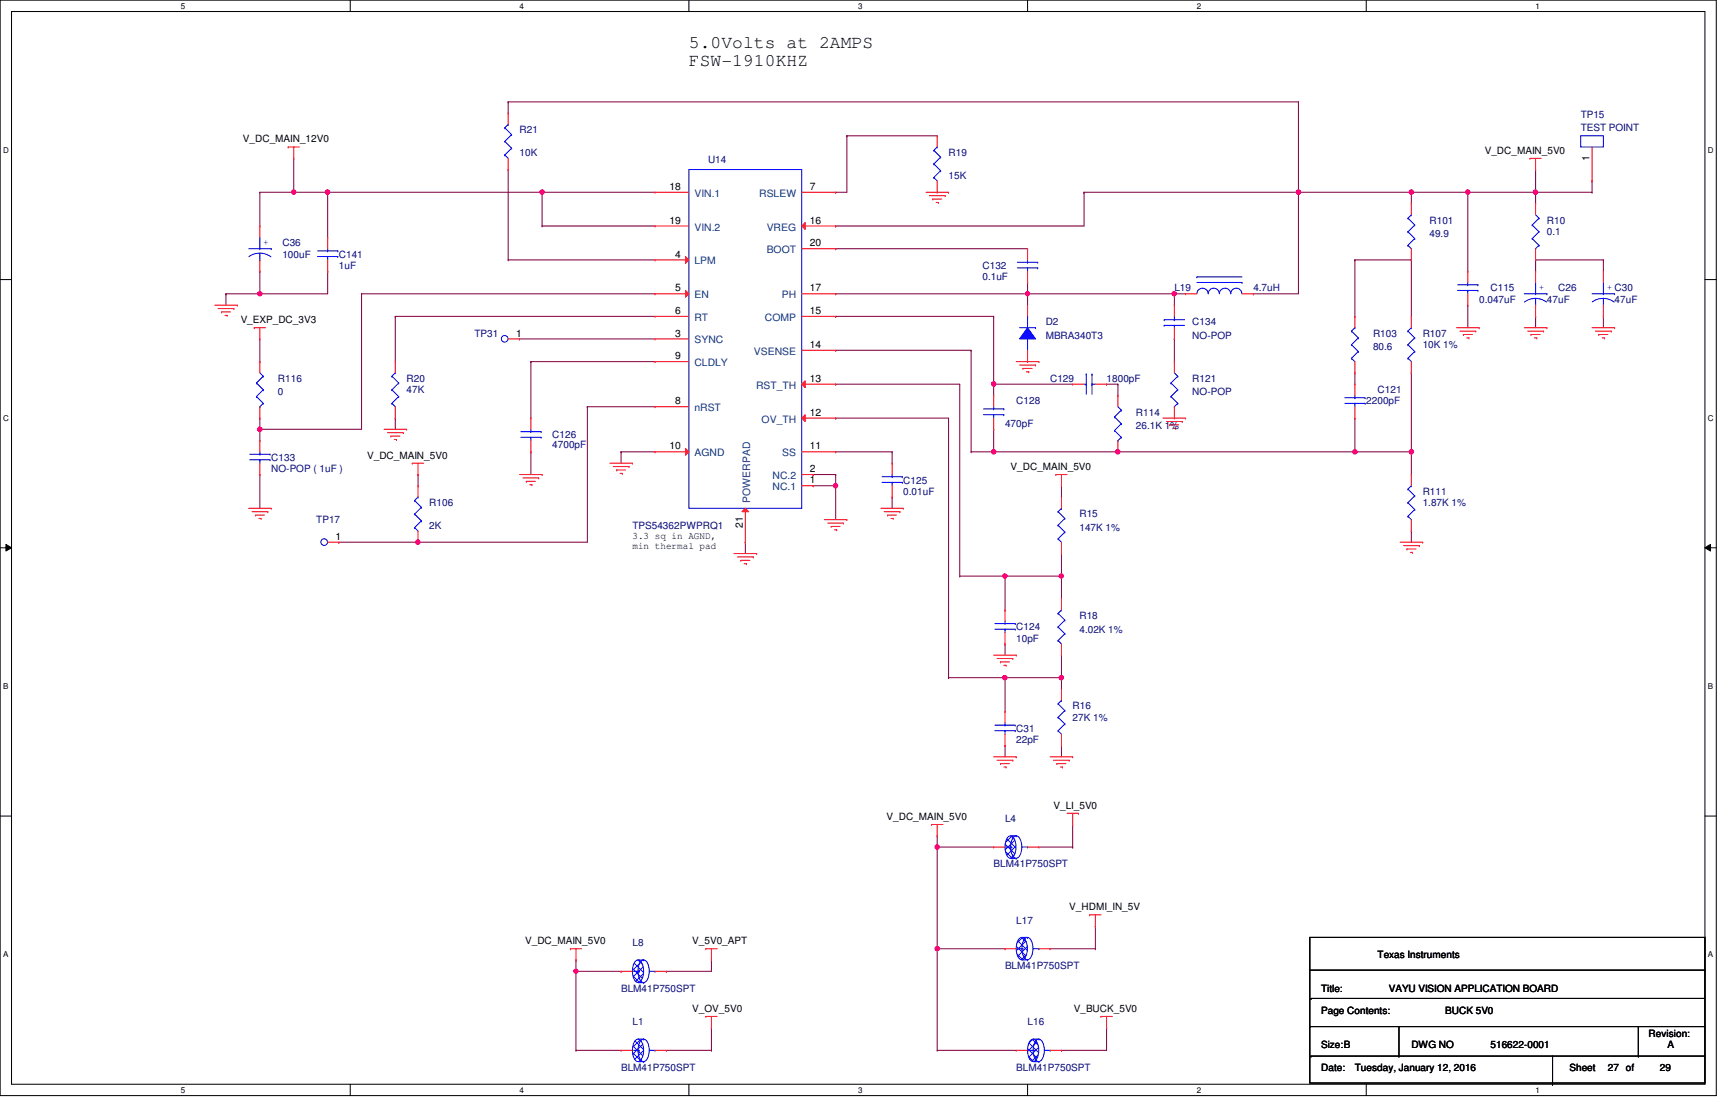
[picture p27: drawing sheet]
<svg xmlns="http://www.w3.org/2000/svg" width="432mm" height="279mm" viewBox="0 0 432 279" stroke-linecap="round" stroke-linejoin="round" font-family="sans-serif">
<defs><g id="words">
<g font-size="4.5">
<text x="172" y="12.1">5.0Volts at 2AMPS</text>
<text x="172" y="16.6">FSW-1910KHZ</text>
</g>
<g font-size="2.5" fill="#000080">
<text x="394.8" y="29.4">TP15</text>
<text x="129.8" y="33.3">R21</text>
<text x="394.8" y="32.8">TEST POINT</text>
<text x="129.8" y="38.9">10K</text>
<text x="176.8" y="40.6">U14</text>
<text x="236.9" y="38.9">R19</text>
<text x="236.9" y="44.6">15K</text>
<text x="357" y="55.9">R101</text>
<text x="357" y="59.3">49.9</text>
<text x="386.3" y="55.9">R10</text>
<text x="386.3" y="58.7">0.1</text>
<text x="70.5" y="61.5">C36</text>
<text x="70.5" y="64.3">100uF</text>
<text x="84.6" y="64.3">C141</text>
<text x="84.6" y="67.1">1uF</text>
<text x="245.4" y="67.1">C132</text>
<text x="245.4" y="70">0.1uF</text>
<text x="293.3" y="72.8">L19</text>
<text x="313" y="72.8">4.7uH</text>
<text x="369.4" y="75.6">0.047uF</text>
<text x="372.2" y="72.8">C115</text>
<text x="386.3" y="75.6">47uF</text>
<text x="389.1" y="72.8">C26</text>
<text x="403.2" y="75.6">47uF</text>
<text x="261.2" y="81.2">D2</text>
<text x="297.8" y="81.2">C134</text>
<text x="118.5" y="84.1">TP31</text>
<text x="261.2" y="84.6">MBRA340T3</text>
<text x="297.8" y="84.6">NO-POP</text>
<text x="342.9" y="84.1">R103</text>
<text x="342.9" y="87.5">80.6</text>
<text x="355.3" y="84.1">R107</text>
<text x="355.3" y="86.9">10K 1%</text>
<text x="69.4" y="95.3">R116</text>
<text x="101.6" y="95.3">R20</text>
<text x="262.3" y="95.3">C129</text>
<text x="276.4" y="95.3">1800pF</text>
<text x="297.8" y="95.3">R121</text>
<text x="69.4" y="98.7">0</text>
<text x="101.6" y="98.2">47K</text>
<text x="253.8" y="101">C128</text>
<text x="297.8" y="98.7">NO-POP</text>
<text x="341.2" y="101">2200pF</text>
<text x="344" y="98.2">C121</text>
<text x="251" y="106.6">470pF</text>
<text x="283.7" y="103.8">R114</text>
<text x="283.7" y="107.2">26.1K 1%</text>
<text x="137.9" y="109.4">C126</text>
<text x="137.9" y="112">4700pF</text>
<text x="67.7" y="115.1">C133</text>
<text x="67.7" y="117.9">NO-POP ( 1uF )</text>
<text x="225.6" y="120.7">C125</text>
<text x="225.6" y="123.5">0.01uF</text>
<text x="355.3" y="123.5">R111</text>
<text x="79" y="130.6">TP17</text>
<text x="107.2" y="126.4">R106</text>
<text x="107.2" y="132">2K</text>
<text x="157.9" y="132">TPS54362PWPRQ1</text>
<text x="269.6" y="129.2">R15</text>
<text x="355.3" y="126.4">1.87K 1%</text>
<text x="269.6" y="132.5">147K 1%</text>
<text x="269.6" y="154.6">R18</text>
<text x="253.8" y="157.4">C124</text>
<text x="253.8" y="160.2">10pF</text>
<text x="269.6" y="157.9">4.02K 1%</text>
<text x="267.9" y="177.1">R16</text>
<text x="267.9" y="179.9">27K 1%</text>
<text x="253.8" y="182.8">C31</text>
<text x="253.8" y="185.5">22pF</text>
<text x="251" y="205.3">L4</text>
<text x="248.2" y="216.6">BLM41P750SPT</text>
<text x="253.8" y="230.7">L17</text>
<text x="157.9" y="236.3">L8</text>
<text x="251" y="241.9">BLM41P750SPT</text>
<text x="155.1" y="247.6">BLM41P750SPT</text>
<text x="157.9" y="256">L1</text>
<text x="256.6" y="256">L16</text>
<text x="155.1" y="267.3">BLM41P750SPT</text>
<text x="253.8" y="267.3">BLM41P750SPT</text>
</g>
<g font-size="2.5">
<text x="60.7" y="35.6">V_DC_MAIN_12V0</text>
<text x="370.8" y="38.4">V_DC_MAIN_5V0</text>
<text x="397" y="40.1" transform="rotate(-90 397 40.1)">1</text>
<text x="167.2" y="47.4">18</text>
<text x="202.2" y="47.4">7</text>
<text x="167.2" y="55.8">19</text>
<text x="202.2" y="55.8">16</text>
<text x="168.6" y="64.3">4</text>
<text x="202.2" y="61.5">20</text>
<text x="168.6" y="72.8">5</text>
<text x="202.2" y="72.8">17</text>
<text x="60.1" y="80.7">V_EXP_DC_3V3</text>
<text x="168.6" y="78.4">6</text>
<text x="202.2" y="78.4">15</text>
<text x="128.9" y="84">1</text>
<text x="168.6" y="89.7">9</text>
<text x="168.6" y="84">3</text>
<text x="202.2" y="86.9">14</text>
<text x="202.2" y="95.3">13</text>
<text x="168.6" y="101">8</text>
<text x="202.2" y="103.8">12</text>
<text x="167.2" y="112.2">10</text>
<text x="202.2" y="112.2">11</text>
<text x="91.7" y="114.5">V_DC_MAIN_5V0</text>
<text x="202.2" y="117.9">2</text>
<text x="252.4" y="117.3">V_DC_MAIN_5V0</text>
<text x="202.2" y="120.7">1</text>
<text x="185.5" y="131.8" transform="rotate(-90 185.5 131.8)">21</text>
<text x="83.8" y="134.8">1</text>
<text x="157.9" y="134.6">3.3 sq in AGND,</text>
<text x="157.9" y="137.1">min thermal pad</text>
<text x="263.1" y="201.9">V_LI_5V0</text>
<text x="221.4" y="204.7">V_DC_MAIN_5V0</text>
<text x="267" y="227.3">V_HDMI_IN_5V</text>
<text x="131.1" y="235.8">V_DC_MAIN_5V0</text>
<text x="172.9" y="235.8">V_5V0_APT</text>
<text x="344" y="239.1">Texas Instruments</text>
<text x="329.9" y="247.6">Title:</text>
<text x="346.8" y="247.6">VAYU VISION APPLICATION BOARD</text>
<text x="172.9" y="252.6">V_OV_5V0</text>
<text x="268.2" y="252.6">V_BUCK_5V0</text>
<text x="329.9" y="253.2">Page Contents:</text>
<text x="360.9" y="253.2">BUCK 5V0</text>
<text x="329.9" y="261.7">Size:B</text>
<text x="352.5" y="261.7">DWG NO</text>
<text x="372.2" y="261.7">516622-0001</text>
<text x="411.7" y="258.9">Revision:</text>
<text x="416.5" y="261.7">A</text>
<text x="329.9" y="267.3">Date:</text>
<text x="338.4" y="267.3">Tuesday, January 12, 2016</text>
<text x="392" y="267.3">Sheet</text>
<text x="401.5" y="267.3">27 of</text>
<text x="414.5" y="267.3">29</text>
</g>
<g font-size="2.5" fill="#004080">
<text x="173.4" y="49.1">VIN.1</text>
<text x="189.6" y="49.1">RSLEW</text>
<text x="173.4" y="57.6">VIN.2</text>
<text x="191.5" y="57.6">VREG</text>
<text x="191.5" y="63.2">BOOT</text>
<text x="173.4" y="66">LPM</text>
<text x="173.4" y="74.5">EN</text>
<text x="195.2" y="74.5">PH</text>
<text x="173.4" y="80.1">RT</text>
<text x="191.1" y="80.1">COMP</text>
<text x="173.4" y="85.8">SYNC</text>
<text x="188.3" y="88.6">VSENSE</text>
<text x="173.4" y="91.4">CLDLY</text>
<text x="188.8" y="97.1">RST_TH</text>
<text x="173.4" y="102.7">nRST</text>
<text x="190.2" y="105.5">OV_TH</text>
<text x="173.4" y="114">AGND</text>
<text x="195.4" y="114">SS</text>
<text x="193" y="119.6">NC.2</text>
<text x="187.3" y="125.5" transform="rotate(-90 187.3 125.5)">POWERPAD</text>
<text x="193" y="122.4">NC.1</text>
</g>
<g font-size="2.5" fill="#00f">
<text x="65.7" y="61.3">+</text>
<text x="384.3" y="72.5">+</text>
<text x="401.3" y="72.5">+ C30</text>
</g>
<g font-size="2">
<text x="45.2" y="2.2">5</text>
<text x="129.8" y="2.2">4</text>
<text x="214.3" y="2.2">3</text>
<text x="298.9" y="2.2">2</text>
<text x="383.5" y="2.2">1</text>
<text x=".8" y="38.1">D</text>
<text x="426.5" y="38.1">D</text>
<text x=".8" y="105.1">C</text>
<text x="426.5" y="105.1">C</text>
<text x=".8" y="172">B</text>
<text x="426.5" y="172">B</text>
<text x=".8" y="239">A</text>
<text x="426.5" y="239">A</text>
<text x="45.2" y="272.9">5</text>
<text x="129.8" y="272.9">4</text>
<text x="214.3" y="272.9">3</text>
<text x="298.9" y="272.9">2</text>
<text x="383.5" y="272.9">1</text>
</g>
</g></defs>
<path d="M0 0h428.6v273.6h-428.6zM2.9 2.9h422.9v267.8h-422.9z" fill="none" stroke="#000" stroke-width=".25"/>
<g fill="#fff">
<path d="M45.2 .4h1.1v2.2h-1.1z"/>
<path d="M45.2 271.1h1.1v2.2h-1.1z"/>
</g>
<path d="M87.5 0v2.9M87.5 270.7v2.9" fill="none" stroke="#000" stroke-width=".25"/>
<g fill="#fff">
<path d="M129.8 .4h1.1v2.2h-1.1z"/>
<path d="M129.8 271.1h1.1v2.2h-1.1z"/>
</g>
<path d="M172 0v2.9M172 270.7v2.9" fill="none" stroke="#000" stroke-width=".25"/>
<g fill="#fff">
<path d="M214.3 .4h1.1v2.2h-1.1z"/>
<path d="M214.3 271.1h1.1v2.2h-1.1z"/>
</g>
<path d="M256.6 0v2.9M256.6 270.7v2.9" fill="none" stroke="#000" stroke-width=".25"/>
<g fill="#fff">
<path d="M298.9 .4h1.1v2.2h-1.1z"/>
<path d="M298.9 271.1h1.1v2.2h-1.1z"/>
</g>
<path d="M341.2 0v2.9M341.2 270.7v2.9" fill="none" stroke="#000" stroke-width=".25"/>
<g fill="#fff">
<path d="M383.5 .4h1.1v2.2h-1.1z"/>
<path d="M383.5 271.1h1.1v2.2h-1.1z"/>
<path d="M.8 36.3h1.4v2.3h-1.4z"/>
<path d="M426.5 36.3h1.4v2.3h-1.4z"/>
<path d="M.8 103.3h1.4v2.2h-1.4z"/>
<path d="M426.5 103.3h1.4v2.2h-1.4z"/>
</g>
<path d="M0 69.8h2.9M425.8 69.8h2.8" fill="none" stroke="#000" stroke-width=".25"/>
<g fill="#fff">
<path d="M.8 170.2h1.3v2.3h-1.3z"/>
<path d="M426.5 170.2h1.3v2.3h-1.3z"/>
</g>
<path d="M0 136.8h2.9M1.5 135.9l1.4 .9-1.4 .8zM425.8 136.8l1.4-.9v1.7zM425.8 136.8h2.8" fill="none" stroke="#000" stroke-width=".25"/>
<path d="M1.5 135.9l1.4 .9-1.4 .8zM425.8 136.8l1.4-.9v1.7z" fill="#000"/>
<g fill="#fff">
<path d="M.8 237.2h1.3v2.2h-1.3z"/>
<path d="M426.5 237.2h1.3v2.2h-1.3z"/>
</g>
<path d="M0 203.8h2.9M425.8 203.8h2.8" fill="none" stroke="#000" stroke-width=".25"/>
<path d="M234.1 211.5v50.8M234.1 236.9h.1M234.1 236.9h16.9M262.3 236.9h11.3M273.6 231.3h.1M273.6 236.9h.1M273.6 231.3v5.6M276.4 256.6h.1M276.4 256.6v5.7h-11.3M234.1 262.3h.1M234.1 262.3h19.7M265.1 262.3h.1" fill="none" stroke="#800040" stroke-width=".25"/>
<circle cx="234.1" cy="236.9" r=".56" fill="#f0f"/>
<circle cx="234.1" cy="236.9" r=".56" fill="none" stroke="#f0f" stroke-width=".25"/>
<path d="M234.1 211.5h.1M234.1 211.5h14.1M259.5 211.5h8.4M267.9 211.5h.1M267.9 205.9v5.6M143.8 239.7h.1M143.8 239.7v2.8" fill="none" stroke="#800040" stroke-width=".25"/>
<circle cx="143.8" cy="242.5" r=".54" fill="#f0f"/>
<circle cx="143.8" cy="242.5" r=".54" fill="none" stroke="#f0f" stroke-width=".25"/>
<g fill="none" stroke="#800040" stroke-width=".25">
<path d="M234.1 208.7h.1M234.1 208.7v2.8M177.7 239.7h.1M177.7 239.7v2.8h-11.3M143.8 242.5h.1M143.8 242.5v19.8M143.8 242.5h11.3M155.1 242.5h.1M166.4 242.5h.1M177.7 256.6h.1M177.7 256.6v5.7M143.8 262.3h.1"/>
<path d="M143.8 262.3h11.3M166.4 262.3h11.3M177.7 262.3h.1"/>
</g>
<circle cx="234.1" cy="211.5" r=".56" fill="#f0f"/>
<circle cx="234.1" cy="211.5" r=".56" fill="none" stroke="#f0f" stroke-width=".25"/>
<g fill="none" stroke="#800040" stroke-width=".25">
<path d="M56.4 73.4h.1M56.4 73.4h8.5M239.7 95.9v47.9M236.9 104.4v64.8M265.1 121.3h.1M265.1 121.3v2.8M239.7 143.8h.1M251 143.8h.1M251 143.8v8.5M251 143.8h14.1M265.1 143.8h.1M236.9 169.2h.1"/>
<path d="M236.9 169.2h14.1M251 160.8h.1M251 169.2h.1M251 160.8v2.8M251 186.1h.1M251 186.1v2.9"/>
</g>
<circle cx="251" cy="143.8" r=".55" fill="#f0f"/>
<circle cx="251" cy="143.8" r=".55" fill="none" stroke="#f0f" stroke-width=".25"/>
<path d="M251 169.2h.1M251 169.2v8.5" fill="none" stroke="#800040" stroke-width=".25"/>
<circle cx="250.9" cy="169.2" r=".56" fill="#f0f"/>
<circle cx="250.9" cy="169.2" r=".56" fill="none" stroke="#f0f" stroke-width=".25"/>
<path d="M64.9 67.7h.1M64.9 67.7v5.7M352.5 132.6h.1M352.5 132.6v2.8M251 169.2h14.1M265.1 169.2h.1" fill="none" stroke="#800040" stroke-width=".25"/>
<circle cx="64.9" cy="73.3" r=".55" fill="#f0f"/>
<circle cx="64.9" cy="73.3" r=".55" fill="none" stroke="#f0f" stroke-width=".25"/>
<path d="M208.7 118.5h.1M208.7 118.5v2.8M248.2 112.8h.1M248.2 112.8h31" fill="none" stroke="#800040" stroke-width=".25"/>
<circle cx="248.2" cy="112.8" r=".56" fill="#f0f"/>
<circle cx="248.2" cy="112.8" r=".56" fill="none" stroke="#f0f" stroke-width=".25"/>
<path d="M256.6 73.4h.1M256.6 73.4h36.7M293.3 73.4h.1M293.3 73.4v2.8M265.1 186.1h.1M265.1 186.1v2.9" fill="none" stroke="#800040" stroke-width=".25"/>
<circle cx="293.2" cy="73.3" r=".55" fill="#f0f"/>
<circle cx="293.2" cy="73.3" r=".55" fill="none" stroke="#f0f" stroke-width=".25"/>
<path d="M81.8 48h.1M81.8 48h53.6M135.4 56.4h.1M135.4 48h.1M135.4 56.4h28.2M135.4 48v8.4M293.3 84.6h.1M293.3 84.6v5.7" fill="none" stroke="#800040" stroke-width=".25"/>
<circle cx="135.4" cy="48" r=".56" fill="#f0f"/>
<circle cx="135.4" cy="48" r=".56" fill="none" stroke="#f0f" stroke-width=".25"/>
<circle cx="81.8" cy="48" r=".56" fill="#f0f"/>
<circle cx="81.8" cy="48" r=".56" fill="none" stroke="#f0f" stroke-width=".25"/>
<path d="M126.9 25.4h.1M126.9 25.4h197.4M324.3 25.4h.1M324.3 25.4v22.6M126.9 42.3h.1M126.9 42.3v22.6M126.9 64.9h.1M126.9 64.9h36.7M338.4 104.4h.1M338.4 104.4v8.4M265.1 163.6h.1M265.1 163.6v5.6" fill="none" stroke="#800040" stroke-width=".25"/>
<circle cx="265" cy="169.2" r=".56" fill="#f0f"/>
<circle cx="265" cy="169.2" r=".56" fill="none" stroke="#f0f" stroke-width=".25"/>
<path d="M265.1 138.2h.1M265.1 138.2v5.6" fill="none" stroke="#800040" stroke-width=".25"/>
<circle cx="265.1" cy="143.8" r=".55" fill="#f0f"/>
<circle cx="265.1" cy="143.8" r=".55" fill="none" stroke="#f0f" stroke-width=".25"/>
<path d="M248.2 95.9h.1M248.2 95.9v2.8M242.5 112.8h.1M248.2 107.2h.1M248.2 107.2v5.6h-5.7M239.7 143.8h11.3M251 143.8h.1" fill="none" stroke="#800040" stroke-width=".25"/>
<circle cx="248.2" cy="95.9" r=".56" fill="#f0f"/>
<circle cx="248.2" cy="95.9" r=".56" fill="none" stroke="#f0f" stroke-width=".25"/>
<g fill="none" stroke="#800040" stroke-width=".25">
<path d="M64.9 48h.1M64.9 48v8.4M81.8 48h.1M81.8 48v11.3M270.7 48h.1M270.7 48h53.6M324.3 48h.1M324.3 48v25.4M352.5 48h.1M352.5 48v2.8M56.4 73.4h.1M56.4 73.4v2.8"/>
<path d="M208.7 62.1h.1M208.7 62.1h47.9M256.6 70.5h.1M256.6 70.5v2.9M132.6 90.3h.1M132.6 90.3h31M132.6 90.3v14.1M248.2 95.9h.1M248.2 95.9h19.7M276.4 95.9h.1M276.4 95.9h2.8M279.2 95.9h.1"/>
<path d="M279.2 95.9v2.8"/>
</g>
<circle cx="324.3" cy="48" r=".56" fill="#f0f"/>
<circle cx="324.3" cy="48" r=".56" fill="none" stroke="#f0f" stroke-width=".25"/>
<path d="M324.3 48h.1M324.3 48h28.2M208.7 95.9h.1M208.7 95.9h31M104.4 118.5h.1M104.4 118.5v2.8M208.7 112.8h.1M208.7 112.8h14.1M222.8 112.8h.1M222.8 112.8v2.9M208.7 121.3h.1M208.7 121.3v8.5" fill="none" stroke="#800040" stroke-width=".25"/>
<circle cx="352.5" cy="48" r=".56" fill="#f0f"/>
<circle cx="352.5" cy="48" r=".56" fill="none" stroke="#f0f" stroke-width=".25"/>
<path d="M338.4 64.9h.1M338.4 64.9h14.1M338.4 64.9v14.1M132.6 112.8h.1M132.6 112.8v5.7M208.7 104.4h.1M208.7 104.4h28.2M279.2 112.8h.1M279.2 112.8h59.2" fill="none" stroke="#800040" stroke-width=".25"/>
<circle cx="338.4" cy="112.8" r=".56" fill="#f0f"/>
<circle cx="338.4" cy="112.8" r=".56" fill="none" stroke="#f0f" stroke-width=".25"/>
<circle cx="279.1" cy="112.8" r=".56" fill="#f0f"/>
<circle cx="279.1" cy="112.8" r=".56" fill="none" stroke="#f0f" stroke-width=".25"/>
<path d="M208.7 56.4h.1M208.7 56.4h62M313 73.4h.1M313 73.4h11.3M338.4 93.1h.1M338.4 93.1v2.8M352.5 93.1h.1M352.5 93.1v19.7" fill="none" stroke="#800040" stroke-width=".25"/>
<circle cx="352.5" cy="112.8" r=".56" fill="#f0f"/>
<circle cx="352.5" cy="112.8" r=".56" fill="none" stroke="#f0f" stroke-width=".25"/>
<path d="M64.9 73.4h.1M64.9 73.4h16.9M208.7 79h.1M208.7 79h39.5M203.1 121.3h.1M203.1 121.3h5.6" fill="none" stroke="#800040" stroke-width=".25"/>
<circle cx="208.7" cy="121.3" r=".56" fill="#f0f"/>
<circle cx="208.7" cy="121.3" r=".56" fill="none" stroke="#f0f" stroke-width=".25"/>
<path d="M208.7 73.4h.1M208.7 73.4h47.9" fill="none" stroke="#800040" stroke-width=".25"/>
<circle cx="256.6" cy="73.3" r=".54" fill="#f0f"/>
<circle cx="256.6" cy="73.3" r=".54" fill="none" stroke="#f0f" stroke-width=".25"/>
<path d="M211.5 33.9h.1M211.5 33.9h22.6M270.7 48h.1M270.7 48v8.4M81.8 67.7h.1M81.8 67.7v5.7M146.7 101.6h.1M146.7 101.6v33.8h-62.1M352.5 112.8h.1M352.5 112.8v5.7M84.6 135.4h.1M104.4 135.4h.1" fill="none" stroke="#800040" stroke-width=".25"/>
<circle cx="104.3" cy="135.4" r=".56" fill="#f0f"/>
<circle cx="104.3" cy="135.4" r=".56" fill="none" stroke="#f0f" stroke-width=".25"/>
<g fill="none" stroke="#800040" stroke-width=".25">
<path d="M126.9 25.4h.1M126.9 25.4v2.8M211.5 33.9h.1M211.5 33.9v14.1h-2.8M64.9 48h8.5M73.4 48h.1M135.4 48h.1M135.4 48h28.2M208.7 48h.1M352.5 48h14.1M366.6 48h.1M383.5 48h.1"/>
<path d="M383.5 42.3v8.5M98.7 79h.1M98.7 79v11.3M98.7 79h64.9M248.2 79h.1M248.2 79v16.9M256.6 73.4h.1M256.6 73.4v2.8M293.3 73.4h.1M293.3 73.4h2.8M352.5 64.9h.1M352.5 64.9v14.1"/>
<path d="M383.5 79h.1M383.5 64.9h.1M383.5 64.9v2.8M383.5 79v2.8M383.5 64.9h16.9M400.4 79h.1M400.4 64.9h.1M400.4 64.9v2.8M400.4 79v2.8M129.8 84.6h.1M129.8 84.6h33.8M208.7 87.5h.1"/>
<path d="M208.7 87.5h33.8M242.5 87.5h.1M242.5 87.5v25.3M64.9 104.4h.1M64.9 104.4v2.8M98.7 104.4h.1M98.7 104.4v2.8M146.7 101.6h.1M146.7 101.6h16.9M155.1 112.8h.1M155.1 112.8h8.5M155.1 112.8v2.9"/>
<path d="M203.1 118.5h.1M203.1 118.5h5.6M338.4 112.8h.1M338.4 112.8h14.1M186.1 135.4h.1M186.1 135.4v2.8M222.8 124.1h.1M222.8 124.1v2.8M265.1 143.8h.1M265.1 143.8v5.7M265.1 169.2h.1M265.1 169.2v2.8"/>
</g>
<circle cx="64.9" cy="107.2" r=".56" fill="#f0f"/>
<circle cx="64.9" cy="107.2" r=".56" fill="none" stroke="#f0f" stroke-width=".25"/>
<g fill="none" stroke="#800040" stroke-width=".25">
<path d="M366.6 48h.1M366.6 48v19.7M366.6 48h16.9M383.5 48h.1M90.3 73.4h.1M90.3 73.4v33.8h-25.4M90.3 73.4h73.3M366.6 76.2h.1M366.6 76.2v5.6M64.9 107.2h.1M64.9 118.5h.1M64.9 107.2v2.8"/>
<path d="M64.9 118.5v8.4"/>
</g>
<circle cx="366.6" cy="48" r=".56" fill="#f0f"/>
<circle cx="366.6" cy="48" r=".56" fill="none" stroke="#f0f" stroke-width=".25"/>
<circle cx="383.5" cy="48" r=".55" fill="#f0f"/>
<circle cx="383.5" cy="48" r=".55" fill="none" stroke="#f0f" stroke-width=".25"/>
<path d="M73.4 39.5v8.5M73.4 48h.1" fill="none" stroke="#800040" stroke-width=".25"/>
<circle cx="73.3" cy="48" r=".55" fill="#f0f"/>
<circle cx="73.3" cy="48" r=".55" fill="none" stroke="#f0f" stroke-width=".25"/>
<path d="M73.4 48h8.4M81.8 48h.1M383.5 48h14.1M397.6 48h.1M397.6 45.2h.1M397.6 45.2v2.8M64.9 90.3h.1M64.9 84.6v5.7" fill="none" stroke="#800040" stroke-width=".25"/>
<g fill="none" stroke="#f00" stroke-width=".25">
<path d="M72 36.7h.1M72 36.7h2.8M73.4 39.5h.1M73.4 36.7v2.8M382.1 39.5h.1M382.1 39.5h2.8M383.5 39.5v2.8M231.3 48h5.6M232.1 48.9h4M233 49.7h.1M233 49.7h2.2M233.8 50.5h.6"/>
<path d="M234.4 50.5h.1M236.1 48.9h.1M236.9 48h.1M352.5 50.8h.1M352.5 50.8v2.8M383.5 42.3h.1M53.6 76.2h5.7M54.5 77h3.9M55.3 77.9h.1M55.3 77.9h2.3M56.2 78.7h.5M56.7 78.7h.1"/>
<path d="M58.4 77h.1M59.3 76.2h.1M352.5 79h.1M352.5 64.9h.1M352.5 62.1v2.8M352.5 79v2.8M400.4 67.7h.1M400.4 79h.1M400.4 67.7v2.8M400.4 76.2v2.8M63.5 81.8h.1M63.5 81.8h2.8"/>
<path d="M64.9 84.6h.1M64.9 81.8v2.8M98.7 90.3h.1M98.7 90.3v2.8M253.8 90.3h5.7M254.6 91.1h4M255.5 92h.1M255.5 92h2.3M256.3 92.8h.6M256.9 92.8h.1M258.6 91.1h.1M259.5 90.3h.1"/>
<path d="M267.9 95.9h.1M267.9 95.9h2.8M273.6 95.9h2.8M276.4 95.9h.1M338.4 95.9h.1M338.4 95.9v2.8M352.5 93.1h.1M352.5 90.3v2.8M363.8 81.8h5.6M364.6 82.7h4M365.5 83.5h.1M365.5 83.5h2.2"/>
<path d="M366.3 84.4h.6M366.9 84.4h.1M368.6 82.7h.1M369.4 81.8h.1M380.7 81.8h5.6M381.5 82.7h4M382.4 83.5h.1M382.4 83.5h2.2M383.2 84.4h.6M383.8 84.4h.1M385.5 82.7h.1M386.3 81.8h.1"/>
<path d="M397.6 81.8h5.6M398.4 82.7h4M399.3 83.5h.1M399.3 83.5h2.2M400.1 84.4h.6M400.7 84.4h.1M402.4 82.7h.1M403.2 81.8h.1M95.9 107.2h5.7M96.8 108h3.9M97.6 108.9h.1M97.6 108.9h2.3"/>
<path d="M98.5 109.7h.5M98.7 104.4h.1M98.7 101.6v2.8M99 109.7h.1M100.7 108h.1M101.6 107.2h.1M103 115.7h.1M103 115.7h2.8M104.4 118.5h.1M104.4 115.7v2.8M129.8 118.5h5.6M130.6 119.3h3.9"/>
<path d="M134.5 119.3h.1M135.4 118.5h.1M152.3 115.7h5.6M153.2 116.5h3.9M154 117.3h.1M154 117.3h2.3M154.9 118.2h.5M155.4 118.2h.1M157.1 116.5h.1M157.9 115.7h.1M263.7 118.5h.1M263.7 118.5h2.8"/>
<path d="M265.1 118.5v2.8M290.4 104.4h5.7M291.3 105.2h3.9M292.1 106.1h.1M292.1 106.1h2.3M293 106.9h.5M293.5 106.9h.1M295.2 105.2h.1M296.1 104.4h.1M338.4 104.4h.1M338.4 101.6v2.8M352.5 118.5h.1"/>
<path d="M352.5 118.5v2.8M62.1 126.9h5.6M62.9 127.8h4M63.8 128.6h.1M63.8 128.6h2.2M64.6 129.5h.6M65.2 129.5h.1M66.9 127.8h.1M67.7 126.9h.1M104.4 135.4h.1M104.4 121.3h.1M104.4 121.3v2.8"/>
<path d="M104.4 132.6v2.8M131.4 120.2h.1M131.4 120.2h2.3M132.3 121h.5M132.8 121h.1M183.3 138.2h5.7M184.1 139.1h4M185 139.9h.1M185 139.9h2.3M188.1 139.1h.1M189 138.2h.1M205.9 129.8h5.6"/>
<path d="M206.7 130.6h4M207.6 131.4h.1M207.6 131.4h2.2M208.4 132.3h.6M209 132.3h.1M210.7 130.6h.1M211.5 129.8h.1M220 126.9h5.6M220.8 127.8h3.9M221.7 128.6h.1M221.7 128.6h2.2M222.5 129.5h.6"/>
<path d="M223.1 129.5h.1M224.7 127.8h.1M225.6 126.9h.1M265.1 121.3h.1M265.1 138.2h.1M265.1 124.1h.1M265.1 124.1v2.8M265.1 135.4v2.8M349.7 135.4h5.6M350.5 136.2h4M351.4 137.1h.1M351.4 137.1h2.2"/>
<path d="M352.2 137.9h.6M352.5 132.6h.1M352.5 129.8v2.8M352.8 137.9h.1M354.5 136.2h.1M355.3 135.4h.1M185.8 140.8h.6M186.4 140.8h.1M251 152.3h.1M251 152.3v2.8M251 157.9v2.9M248.2 163.6h5.6"/>
<path d="M249 164.4h3.9M249.9 165.3h.1M249.9 165.3h2.2M250.7 166.1h.5M251 177.7h.1M251 160.8h.1M251 177.7v2.8M251.2 166.1h.1M252.9 164.4h.1M253.8 163.6h.1M265.1 172h.1M265.1 172v2.9"/>
<path d="M248.2 189h5.6M249 189.8h3.9M249.9 190.7h.1M249.9 190.7h2.2M250.7 191.5h.5M251 186.1h.1M251 183.3v2.8M251.2 191.5h.1M252.9 189.8h.1M253.8 189h.1M262.3 189h5.6M263.1 189.8h3.9"/>
<path d="M263.9 190.7h.1M263.9 190.7h2.3M264.8 191.5h.5M265.1 186.1h.1M265.1 183.3v2.8M265.3 191.5h.1M267 189.8h.1M267.9 189h.1M232.7 205.9h.1M232.7 205.9h2.8M234.1 208.7h.1M234.1 205.9v2.8"/>
<path d="M266.5 203.1h2.8M267.9 205.9h.1M267.9 203.1v2.8M269.3 203.1h.1M142.5 236.9h.1M142.5 236.9h2.7M143.8 239.7h.1M143.8 236.9v2.8M176.3 236.9h.1M176.3 236.9h2.8M177.7 239.7h.1M177.7 236.9v2.8"/>
<path d="M272.1 228.4h.1M272.1 228.4h2.9M273.6 231.3h.1M273.6 228.4v2.9M176.3 253.8h.1M176.3 253.8h2.8M177.7 256.6h.1M177.7 253.8v2.8M275 253.8h.1M275 253.8h2.8M276.4 256.6h.1M276.4 253.8v2.8"/>
</g>
<g fill="none" stroke="#000" stroke-width=".25">
<path d="M327.1 234.1h98.7v36.3h-98.7zM327.1 256.3h.1M327.1 242.2h98.7M327.1 256.3h98.7M327.4 249.3h.1M327.4 249.3h98.4M349.4 256.3v7.4M409.2 256.3v7.4M425.8 242.2h.1M327.4 263.7h.1M327.4 263.7h98.4M349.4 263.7h.1"/>
<path d="M387.7 270.7h.1M387.7 263.7v7M409.2 263.7h.1"/>
</g>
<g fill="none" stroke="#00f" stroke-width=".25">
<path d="M351.6 57.9h.1M351.6 54.5h.1M351.6 57.9l1.7 1.7M351.6 54.5l1.7 1.7M352.5 53.6h.1M352.5 53.6l-.9 .9M353.3 59.6h.1M353.3 56.2h.1M353.3 59.6l-1.7 1.7M353.3 56.2l-1.7 1.7M256.6 79h.1M256.6 79v2.8"/>
<path d="M351.6 61.3h.1M351.6 61.3l.9 .8M397.6 73.4h5.6M400.4 76.2h.1M400.4 73.4h.1M400.4 74.5l1.4 .3 1.3 .6M400.4 74.5l-1.5 .2-1.3 .7M400.4 70.5v2.9M400.4 74.5v1.7M403.2 73.4h.1M97.9 97.3h.1M97.9 93.9h.1"/>
<path d="M97.9 97.3l1.7 1.7M97.9 93.9l1.7 1.7M98.7 93.1h.1M98.7 93.1l-.8 .8M99.6 99h.1M99.6 95.6h.1M99.6 99l-1.7 1.7M99.6 95.6l-1.7 1.7M254.6 81.8h4M256.6 84.6h.1M256.6 84.6v2.9M258.6 81.8h.1"/>
<path d="M270.7 95.9h.6M271.3 95.9h.1M271.3 93.4h.1M271.3 93.4v5.1M272.7 93.4h.1M272.7 95.9h.1M272.7 95.9h.9M272.7 93.4v5.1M335.8 99.3h5.1M338.4 99.3h.1M338.4 98.7v.6M340.9 99.3h.1"/>
<path d="M351.6 89.5h.1M351.6 86.1h.1M351.6 82.7h.1M351.6 89.5l.9 .8M351.6 86.1l1.7 1.7M351.6 82.7l1.7 1.7M352.5 81.8h.1M352.5 81.8l-.9 .9M353.3 87.8h.1M353.3 84.4h.1M353.3 87.8l-1.7 1.7M353.3 84.4l-1.7 1.7"/>
<path d="M97.9 100.7h.1M97.9 100.7l.8 .9M335.8 100.7h5.1M338.4 100.7h.1M338.4 100.7v.9M340.9 100.7h.1M103.5 131.7h.1M103.5 128.4h.1M103.5 125h.1M103.5 131.7l.9 .9M103.5 128.4l1.7 1.6M103.5 125l1.7 1.7"/>
<path d="M104.4 124.1h.1M104.4 124.1l-.9 .9M105.2 130h.1M105.2 126.7h.1M105.2 130l-1.7 1.7M105.2 126.7l-1.7 1.7M264.2 134.5h.1M264.2 131.1h.1M264.2 127.8h.1M264.2 134.5l.9 .9M264.2 131.1l1.7 1.7M264.2 127.8l1.7 1.7"/>
<path d="M265.1 126.9h.1M265.1 126.9l-.9 .9M265.9 132.8h.1M265.9 129.5h.1M265.9 132.8l-1.7 1.7M265.9 129.5l-1.7 1.6M351.6 128.9h.1M351.6 125.5h.1M351.6 122.1h.1M351.6 128.9l.9 .9M351.6 125.5l1.7 1.7M351.6 122.1l1.7 1.7"/>
<path d="M352.5 121.3h.1M352.5 121.3l-.9 .8M353.3 127.2h.1M353.3 123.8h.1M353.3 127.2l-1.7 1.7M353.3 123.8l-1.7 1.7M248.5 157.1h5M248.5 155.7h5M251 155.7h.1M251 157.1h.1M251 155.1v.6M251 157.1v.8"/>
<path d="M253.5 157.1h.1M253.5 155.7h.1M264.2 179.1h.1M264.2 175.7h.1M264.2 179.1l1.7 1.7M264.2 175.7l1.7 1.7M265.1 174.9h.1M265.1 174.9l-.9 .8M265.9 177.4h.1M265.9 177.4l-1.7 1.7M248.5 182.5h5M248.5 181.1h5"/>
<path d="M251 181.1h.1M251 182.5h.1M251 180.5v.6M251 182.5v.8M253.5 182.5h.1M253.5 181.1h.1M264.2 182.5h.1M264.2 182.5l.9 .8M265.9 180.8h.1M265.9 180.8l-1.7 1.7"/>
</g>
<path d="M256.6 81.8l2 2.8h-4z" fill-rule="evenodd" fill="#00f"/>
<path d="M256.6 81.8l2 2.8h-4z" fill="none" stroke="#00f" stroke-width=".25"/>
<path d="M256.6 76.2h.1M256.6 76.2v2.8M256.6 90.3h.1M256.6 87.5v2.8" fill="none" stroke="#f00" stroke-width=".25"/>
<path d="M257.3 259.8a.95 .95 0 0 1 1-.3 .95 .95 0 0 1 .7 .8 4.2 4.2 0 0 1-.6 4.6 1.02 1.02 0 0 1-1.4-.7 4.8 4.8 0 0 1 .3-4.4z" fill-rule="evenodd" fill="#fff"/>
<path d="M257.3 259.8a.95 .95 0 0 1 1-.3 .95 .95 0 0 1 .7 .8 4.2 4.2 0 0 1-.6 4.6 1.02 1.02 0 0 1-1.4-.7 4.8 4.8 0 0 1 .3-4.4z" fill-rule="evenodd" fill="#00f"/>
<g fill="none" stroke="#00f" stroke-width=".25">
<path d="M79.3 64.1h5.1M79.3 62.7h5.1M81.8 62.7h.1M81.8 64.1h.1M81.8 62.1v.6M81.8 64.1v.8M84.4 64.1h.1M84.4 62.7h.1M364 72.5h5.1M364 71.1h5.1M366.6 71.1h.1M366.6 72.5h.1"/>
<path d="M366.6 70.5v.6M366.6 72.5v.9M369.1 72.5h.1M369.1 71.1h.1M257.3 259.8a.95 .95 0 0 1 1-.3 .95 .95 0 0 1 .7 .8 4.2 4.2 0 0 1-.6 4.6 1.02 1.02 0 0 1-1.4-.7 4.8 4.8 0 0 1 .3-4.4zM258 259.5h1.5M258.7 259.8a.95 .95 0 0 1 1-.3 .95 .95 0 0 1 .7 .8 4.2 4.2 0 0 1-.6 4.6 1.02 1.02 0 0 1-1.4-.7 4.8 4.8 0 0 1 .3-4.4zM259.5 259.5h.1M256.9 262.3h1.4M258 265.1h1.5M258.3 262.3h.1M259.5 265.1h.1"/>
<path d="M260.9 262.3h1.4M262.3 262.3h.1"/>
</g>
<path d="M81.8 59.3h.1M81.8 59.3v2.8M81.8 67.7h.1M81.8 64.9v2.8M366.6 67.7h.1M366.6 76.2h.1M366.6 67.7v2.8M366.6 73.4v2.8M253.8 262.3h.1M253.8 262.3h2.8M262.3 262.3h2.8M265.1 262.3h.1" fill="none" stroke="#f00" stroke-width=".25"/>
<path d="M254.5 234.4a.95 .95 0 0 1 1-.3 .95 .95 0 0 1 .7 .8 4.2 4.2 0 0 1-.6 4.6 1.02 1.02 0 0 1-1.4-.7 4.8 4.8 0 0 1 .3-4.4z" fill-rule="evenodd" fill="#fff"/>
<path d="M254.5 234.4a.95 .95 0 0 1 1-.3 .95 .95 0 0 1 .7 .8 4.2 4.2 0 0 1-.6 4.6 1.02 1.02 0 0 1-1.4-.7 4.8 4.8 0 0 1 .3-4.4z" fill-rule="evenodd" fill="#00f"/>
<g fill="none" stroke="#00f" stroke-width=".25">
<path d="M254.1 66.9h5.1M254.1 65.5h5.1M256.6 65.5h.1M256.6 66.9h.1M256.6 64.9v.6M256.6 66.9v.8M259.2 66.9h.1M259.2 65.5h.1M62.4 114.8h5M62.4 113.4h5M64.9 113.4h.1M64.9 114.8h.1"/>
<path d="M64.9 112.8v.6M64.9 114.8v.9M67.4 114.8h.1M67.4 113.4h.1M254.1 236.9h1.4M254.5 234.4a.95 .95 0 0 1 1-.3 .95 .95 0 0 1 .7 .8 4.2 4.2 0 0 1-.6 4.6 1.02 1.02 0 0 1-1.4-.7 4.8 4.8 0 0 1 .3-4.4zM255.2 234.1h1.4M255.2 239.7h1.4M255.5 236.9h.1M255.9 234.4a.93 .93 0 0 1 1-.3 .93 .93 0 0 1 .7 .8 4.2 4.2 0 0 1-.6 4.6 .98 .98 0 0 1-1.4-.7 4.9 4.9 0 0 1 .3-4.4zM256.6 234.1h.1M256.6 239.7h.1"/>
<path d="M258 236.9h1.5M259.5 236.9h.1"/>
</g>
<path d="M256.6 62.1h.1M256.6 70.5h.1M256.6 62.1v2.8M256.6 67.7v2.8M64.9 110h.1M64.9 118.5h.1M64.9 110v2.8M64.9 115.7v2.8M251 236.9h.1M251 236.9h2.8M259.5 236.9h2.8M262.3 236.9h.1" fill="none" stroke="#f00" stroke-width=".25"/>
<path d="M251.7 209.1a.93 .93 0 0 1 .9-.4 .93 .93 0 0 1 .7 .8 4.2 4.2 0 0 1-.6 4.7 .98 .98 0 0 1-1.3-.7 4.9 4.9 0 0 1 .3-4.4z" fill-rule="evenodd" fill="#fff"/>
<path d="M251.7 209.1a.93 .93 0 0 1 .9-.4 .93 .93 0 0 1 .7 .8 4.2 4.2 0 0 1-.6 4.7 .98 .98 0 0 1-1.3-.7 4.9 4.9 0 0 1 .3-4.4z" fill-rule="evenodd" fill="#00f"/>
<g fill="none" stroke="#00f" stroke-width=".25">
<path d="M64.9 59.3v2.8M172 42.3h28.2v84.6h-28.2zM62.1 62.1h5.6M64.9 64.9h.1M64.9 62.1h.1M64.9 63.2l1.4 .2 1.3 .7M64.9 63.2l-1.5 .2-1.3 .7M64.9 63.2v1.7M67.7 62.1h.1M380.7 73.4h5.6M383.5 76.2h.1M383.5 73.4h.1"/>
<path d="M383.5 74.5l1.4 .3 1.3 .6M383.5 74.5l-1.5 .2-1.3 .7M383.5 70.5v2.9M383.5 74.5v1.7M386.3 73.4h.1M251.2 211.5h1.5M251.7 209.1a.93 .93 0 0 1 .9-.4 .93 .93 0 0 1 .7 .8 4.2 4.2 0 0 1-.6 4.7 .98 .98 0 0 1-1.3-.7 4.9 4.9 0 0 1 .3-4.4zM252.4 208.7h1.4M252.4 214.3h1.4M252.7 211.5h.1M253.1 209.1a.95 .95 0 0 1 1-.4 .95 .95 0 0 1 .7 .8 4.2 4.2 0 0 1-.6 4.7 1.02 1.02 0 0 1-1.4-.7 4.8 4.8 0 0 1 .3-4.4zM253.8 208.7h.1"/>
<path d="M253.8 214.3h.1M255.2 211.5h1.4M256.6 211.5h.1"/>
</g>
<g fill="none" stroke="#f00" stroke-width=".25">
<path d="M64.9 56.4h.1M64.9 56.4v2.9M64.9 67.7h.1M64.9 64.9v2.8M200.2 79h8.5M208.7 79h.1M383.5 67.7h.1M383.5 79h.1M383.5 67.7v2.8M383.5 76.2v2.8M200.2 118.5h2.9M203.1 118.5h.1"/>
<path d="M200.2 121.3h2.9M203.1 121.3h.1M248.2 211.5h.1M248.2 211.5h2.8M256.6 211.5h2.9M259.5 211.5h.1"/>
</g>
<path d="M171.2 64.1l.8 .8-.8 .8z" fill="#f00"/>
<path d="M163.6 64.9h.1M163.6 79h.1M163.6 64.9h8.4M163.6 79h8.4M171.2 64.1l.8 .8-.8 .8zM200.2 62.1h8.5M200.2 73.4h8.5M208.7 62.1h.1M208.7 73.4h.1" fill="none" stroke="#f00" stroke-width=".25"/>
<path d="M171.2 72.5l.8 .9-.8 .8z" fill="#f00"/>
<path d="M200.2 48h8.5M208.7 48h.1M163.6 73.4h.1M163.6 73.4h8.4M171.2 72.5l.8 .9-.8 .8z" fill="none" stroke="#f00" stroke-width=".25"/>
<path d="M200.2 104.4l.9-.9v1.7z" fill="#f00"/>
<path d="M200.2 104.4l.9-.9v1.7zM200.2 104.4h8.5M208.7 104.4h.1" fill="none" stroke="#f00" stroke-width=".25"/>
<path d="M171.2 112l.8 .8-.8 .9z" fill="#f00"/>
<path d="M163.6 48h.1M163.6 56.4h.1M163.6 48h8.4M163.6 56.4h8.4M163.6 90.3h.1M163.6 90.3h8.4M163.6 112.8h.1M163.6 101.6h.1M163.6 112.8h8.4M163.6 101.6h8.4M171.2 112l.8 .8-.8 .9z" fill="none" stroke="#f00" stroke-width=".25"/>
<path d="M200.2 56.4l.9-.8v1.7z" fill="#f00"/>
<path d="M200.2 56.4l.9-.8v1.7zM200.2 56.4h8.5M208.7 56.4h.1M163.6 84.6h.1M163.6 84.6h8.4M200.2 87.5h8.5M208.7 87.5h.1M200.2 112.8h8.5M208.7 112.8h.1" fill="none" stroke="#f00" stroke-width=".25"/>
<path d="M200.2 95.9l.9-.8v1.7z" fill="#f00"/>
<path d="M200.2 95.9l.9-.8v1.7zM200.2 95.9h8.5M208.7 95.9h.1" fill="none" stroke="#f00" stroke-width=".25"/>
<path d="M185.3 127.8l.8-.9 .9 .9z" fill="#f00"/>
<g fill="none" stroke="#f00" stroke-width=".25">
<path d="M383.5 50.8h.1M383.5 50.8v2.8M383.5 64.9h.1M383.5 62.1v2.8M293.3 90.3h.1M293.3 90.3v2.8M132.6 104.4h.1M132.6 112.8h.1M132.6 104.4v2.8M132.6 110v2.8M293.3 104.4h.1M293.3 101.6v2.8"/>
<path d="M185.3 127.8l.8-.9 .9 .9zM186.1 135.4h.1M186.1 126.9v8.5"/>
</g>
<g fill="none" stroke="#00f" stroke-width=".25">
<path d="M382.7 56.2h.1M382.7 59.6h.1M382.7 56.2l1.6 1.7M382.7 59.6l1.6 1.7M383.5 53.6l.8 .9M384.3 54.5h.1M384.3 57.9h.1M384.3 54.5l-1.6 1.7M384.3 57.9l-1.6 1.7M383.5 62.1h.1M384.3 61.3h.1M384.3 61.3l-.8 .8"/>
<path d="M292.4 95.6h.1M292.4 99h.1M292.4 95.6l1.7 1.7M292.4 99l1.7 1.7M293.3 93.1l.8 .8M294.1 93.9h.1M294.1 97.3h.1M294.1 93.9l-1.7 1.7M294.1 97.3l-1.7 1.7M130 109.2h5.1M130 107.8h5.1M132.6 107.8h.1"/>
<path d="M132.6 109.2h.1M132.6 107.2v.6M132.6 109.2v.8M135.1 109.2h.1M135.1 107.8h.1M293.3 101.6h.1M294.1 100.7h.1M294.1 100.7l-.8 .9"/>
</g>
<path d="M158.6 240.1a.95 .95 0 0 1 1-.4 .95 .95 0 0 1 .7 .8 4.3 4.3 0 0 1-.6 4.7 1.02 1.02 0 0 1-1.4-.7 4.9 4.9 0 0 1 .3-4.4z" fill-rule="evenodd" fill="#fff"/>
<path d="M158.6 240.1a.95 .95 0 0 1 1-.4 .95 .95 0 0 1 .7 .8 4.3 4.3 0 0 1-.6 4.7 1.02 1.02 0 0 1-1.4-.7 4.9 4.9 0 0 1 .3-4.4z" fill-rule="evenodd" fill="#00f"/>
<g fill="none" stroke="#00f" stroke-width=".25">
<path d="M233.2 37.5h.1M233.2 37.5l1.7 1.7M234.1 36.7h.1M234.1 36.7l-.9 .8M234.9 39.2h.1M234.9 39.2l-1.7 1.7M394.8 33.9h5.6v2.8h-5.6zM233.2 44.3h.1M233.2 40.9h.1M233.2 44.3l.9 .9M233.2 40.9l1.7 1.7M234.9 42.6h.1"/>
<path d="M234.9 42.6l-1.7 1.7M220.3 119h5M222.8 119h.1M222.8 118.5v.5M225.3 119h.1M220.3 120.4h5M222.8 120.4h.1M222.8 120.4v.9M225.3 120.4h.1M264.2 159.9h.1M264.2 156.5h.1M264.2 153.2h.1"/>
<path d="M264.2 159.9l.9 .9M264.2 156.5l1.7 1.7M264.2 153.2l1.7 1.7M265.1 152.3h.1M265.1 152.3l-.9 .9M265.9 158.2h.1M265.9 154.9h.1M265.9 158.2l-1.7 1.7M265.9 154.9l-1.7 1.6M159.3 239.7h1.5M160.8 239.7h.1M158.2 242.5h1.4"/>
<path d="M158.6 240.1a.95 .95 0 0 1 1-.4 .95 .95 0 0 1 .7 .8 4.3 4.3 0 0 1-.6 4.7 1.02 1.02 0 0 1-1.4-.7 4.9 4.9 0 0 1 .3-4.4zM159.3 245.4h1.5M159.6 242.5h.1M160 240.1a.95 .95 0 0 1 1-.4 .95 .95 0 0 1 .7 .8 4.3 4.3 0 0 1-.6 4.7 1.02 1.02 0 0 1-1.4-.7 4.9 4.9 0 0 1 .3-4.4zM160.8 245.4h.1M162.2 242.5h1.4M163.6 242.5h.1"/>
<circle cx="126" cy="84.6" r=".83"/>
<circle cx="81" cy="135.4" r=".83"/>
</g>
<g fill="none" stroke="#f00" stroke-width=".25">
<path d="M234.1 33.9h.1M234.1 33.9v2.8M397.6 36.7v8.5M234.1 48h.1M234.1 45.2v2.8M397.6 45.2h.1M126.9 84.6h2.9M129.8 84.6h.1M222.8 115.7h.1M222.8 115.7v2.8M81.8 135.4h2.8M84.6 135.4h.1"/>
<path d="M222.8 124.1h.1M222.8 121.3v2.8M265.1 149.5h.1M265.1 149.5v2.8M265.1 163.6h.1M265.1 160.8v2.8M155.1 242.5h.1M155.1 242.5h2.8M163.6 242.5h2.8M166.4 242.5h.1"/>
</g>
<path d="M158.6 259.8a.95 .95 0 0 1 1-.3 .95 .95 0 0 1 .7 .8 4.2 4.2 0 0 1-.6 4.6 1.02 1.02 0 0 1-1.4-.7 4.8 4.8 0 0 1 .3-4.4z" fill-rule="evenodd" fill="#fff"/>
<path d="M158.6 259.8a.95 .95 0 0 1 1-.3 .95 .95 0 0 1 .7 .8 4.2 4.2 0 0 1-.6 4.6 1.02 1.02 0 0 1-1.4-.7 4.8 4.8 0 0 1 .3-4.4z" fill-rule="evenodd" fill="#00f"/>
<g fill="none" stroke="#00f" stroke-width=".25">
<path d="M126.1 38.7h.1M126.1 35.3h.1M126.1 31.9h.1M126.1 38.7l.8 .8M126.1 35.3l1.7 1.7M126.1 31.9l1.7 1.7M126.9 31.1h.1M126.9 31.1l-.8 .8M127.8 37h.1M127.8 33.6h.1M127.8 37l-1.7 1.7M127.8 33.6l-1.7 1.7"/>
<path d="M290.7 79.8h.1M290.7 79.8h5.1M293.3 79.8h.1M293.3 79v.8M298.9 69.1h.1M298.9 73.4a1.4 1.4 0 0 1 1.4-1.4 1.4 1.4 0 0 1 1.4 1.4M298.9 70.5h11.3M298.9 69.1h11.3M301.8 73.4a1.38 1.38 0 0 1 1.3-1.4 1.38 1.38 0 0 1 1.4 1.4M304.5 73.4a1.4 1.4 0 0 1 1.4-1.4 1.4 1.4 0 0 1 1.4 1.4 1.4 1.4 0 0 1 1.4-1.4 1.4 1.4 0 0 1 1.4 1.4M310.2 70.5h.1M64.1 95.6h.1"/>
<path d="M64.1 99h.1M64.1 95.6l1.6 1.7M64.1 99l1.6 1.7M64.9 93.1l.8 .8M65.7 93.9h.1M65.7 97.3h.1M65.7 93.9l-1.6 1.7M65.7 97.3l-1.6 1.7M290.7 81.2h.1M290.7 81.2h5.1M293.3 81.2h.1M293.3 81.2v.6"/>
<path d="M337.5 89.5h.1M337.5 86.1h.1M337.5 82.7h.1M337.5 89.5l.9 .8M337.5 86.1l1.7 1.7M337.5 82.7l1.7 1.7M338.4 81.8h.1M338.4 81.8l-.9 .9M339.2 87.8h.1M339.2 84.4h.1M339.2 87.8l-1.7 1.7M339.2 84.4l-1.7 1.7"/>
<path d="M64.9 101.6h.1M65.7 100.7h.1M65.7 100.7l-.8 .9M245.6 103.5h5.1M245.6 102.1h5.1M248.2 102.1h.1M248.2 103.5h.1M248.2 101.6v.5M248.2 103.5v.9M250.7 103.5h.1M250.7 102.1h.1M278.3 104.1h.1"/>
<path d="M278.3 107.5h.1M278.3 104.1l1.7 1.7M278.3 107.5l1.7 1.7M279.2 110h.1M279.2 101.6l.8 .8M280 102.4h.1M280 105.8h.1M280 109.2h.1M280 102.4l-1.7 1.7M280 105.8l-1.7 1.7M280 109.2l-.8 .8M158.6 259.8a.95 .95 0 0 1 1-.3 .95 .95 0 0 1 .7 .8 4.2 4.2 0 0 1-.6 4.6 1.02 1.02 0 0 1-1.4-.7 4.8 4.8 0 0 1 .3-4.4z"/>
<path d="M159.3 259.5h1.5M160 259.8a.95 .95 0 0 1 1-.3 .95 .95 0 0 1 .7 .8 4.2 4.2 0 0 1-.6 4.6 1.02 1.02 0 0 1-1.4-.7 4.8 4.8 0 0 1 .3-4.4zM160.8 259.5h.1M158.2 262.3h1.4M159.3 265.1h1.5M159.6 262.3h.1M160.8 265.1h.1M162.2 262.3h1.4M163.6 262.3h.1"/>
</g>
<g fill="none" stroke="#f00" stroke-width=".25">
<path d="M126.9 28.2h.1M126.9 28.2v2.9M126.9 39.5v2.8M126.9 42.3h.1M293.3 76.2h.1M293.3 76.2v2.8M296.1 73.4h.1M296.1 73.4h2.8M310.2 73.4h2.8M313 73.4h.1M338.4 79h.1M338.4 79v2.8"/>
<path d="M64.9 90.3h.1M64.9 90.3v2.8M248.2 98.7h.1M248.2 98.7v2.9M279.2 98.7h.1M279.2 98.7v2.9M293.3 84.6h.1M293.3 81.8v2.8M338.4 93.1h.1M338.4 90.3v2.8M64.9 104.4h.1M64.9 101.6v2.8"/>
<path d="M248.2 107.2h.1M248.2 104.4v2.8M279.2 112.8h.1M279.2 110v2.8M155.1 262.3h.1M155.1 262.3h2.8M163.6 262.3h2.8M166.4 262.3h.1"/>
</g>
<circle cx="234.1" cy="236.9" r=".56" fill="#f0f"/>
<circle cx="234.1" cy="236.9" r=".56" fill="none" stroke="#f0f" stroke-width=".25"/>
<circle cx="143.8" cy="242.5" r=".54" fill="#f0f"/>
<circle cx="143.8" cy="242.5" r=".54" fill="none" stroke="#f0f" stroke-width=".25"/>
<circle cx="234.1" cy="211.5" r=".56" fill="#f0f"/>
<circle cx="234.1" cy="211.5" r=".56" fill="none" stroke="#f0f" stroke-width=".25"/>
<circle cx="251" cy="143.8" r=".55" fill="#f0f"/>
<circle cx="251" cy="143.8" r=".55" fill="none" stroke="#f0f" stroke-width=".25"/>
<circle cx="250.9" cy="169.2" r=".56" fill="#f0f"/>
<circle cx="250.9" cy="169.2" r=".56" fill="none" stroke="#f0f" stroke-width=".25"/>
<circle cx="64.9" cy="73.3" r=".55" fill="#f0f"/>
<circle cx="64.9" cy="73.3" r=".55" fill="none" stroke="#f0f" stroke-width=".25"/>
<circle cx="248.2" cy="112.8" r=".56" fill="#f0f"/>
<circle cx="248.2" cy="112.8" r=".56" fill="none" stroke="#f0f" stroke-width=".25"/>
<circle cx="293.2" cy="73.3" r=".55" fill="#f0f"/>
<circle cx="293.2" cy="73.3" r=".55" fill="none" stroke="#f0f" stroke-width=".25"/>
<circle cx="135.4" cy="48" r=".56" fill="#f0f"/>
<circle cx="135.4" cy="48" r=".56" fill="none" stroke="#f0f" stroke-width=".25"/>
<circle cx="81.8" cy="48" r=".56" fill="#f0f"/>
<circle cx="81.8" cy="48" r=".56" fill="none" stroke="#f0f" stroke-width=".25"/>
<circle cx="265" cy="169.2" r=".56" fill="#f0f"/>
<circle cx="265" cy="169.2" r=".56" fill="none" stroke="#f0f" stroke-width=".25"/>
<circle cx="265.1" cy="143.8" r=".55" fill="#f0f"/>
<circle cx="265.1" cy="143.8" r=".55" fill="none" stroke="#f0f" stroke-width=".25"/>
<circle cx="248.2" cy="95.9" r=".56" fill="#f0f"/>
<circle cx="248.2" cy="95.9" r=".56" fill="none" stroke="#f0f" stroke-width=".25"/>
<circle cx="324.3" cy="48" r=".56" fill="#f0f"/>
<circle cx="324.3" cy="48" r=".56" fill="none" stroke="#f0f" stroke-width=".25"/>
<circle cx="352.5" cy="48" r=".56" fill="#f0f"/>
<circle cx="352.5" cy="48" r=".56" fill="none" stroke="#f0f" stroke-width=".25"/>
<circle cx="338.4" cy="112.8" r=".56" fill="#f0f"/>
<circle cx="338.4" cy="112.8" r=".56" fill="none" stroke="#f0f" stroke-width=".25"/>
<circle cx="279.1" cy="112.8" r=".56" fill="#f0f"/>
<circle cx="279.1" cy="112.8" r=".56" fill="none" stroke="#f0f" stroke-width=".25"/>
<circle cx="352.5" cy="112.8" r=".56" fill="#f0f"/>
<circle cx="352.5" cy="112.8" r=".56" fill="none" stroke="#f0f" stroke-width=".25"/>
<circle cx="208.7" cy="121.3" r=".56" fill="#f0f"/>
<circle cx="208.7" cy="121.3" r=".56" fill="none" stroke="#f0f" stroke-width=".25"/>
<circle cx="256.6" cy="73.3" r=".54" fill="#f0f"/>
<circle cx="256.6" cy="73.3" r=".54" fill="none" stroke="#f0f" stroke-width=".25"/>
<circle cx="104.3" cy="135.4" r=".56" fill="#f0f"/>
<circle cx="104.3" cy="135.4" r=".56" fill="none" stroke="#f0f" stroke-width=".25"/>
<circle cx="64.9" cy="107.2" r=".56" fill="#f0f"/>
<circle cx="64.9" cy="107.2" r=".56" fill="none" stroke="#f0f" stroke-width=".25"/>
<circle cx="366.6" cy="48" r=".56" fill="#f0f"/>
<circle cx="366.6" cy="48" r=".56" fill="none" stroke="#f0f" stroke-width=".25"/>
<circle cx="383.5" cy="48" r=".55" fill="#f0f"/>
<circle cx="383.5" cy="48" r=".55" fill="none" stroke="#f0f" stroke-width=".25"/>
<circle cx="73.3" cy="48" r=".55" fill="#f0f"/>
<circle cx="73.3" cy="48" r=".55" fill="none" stroke="#f0f" stroke-width=".25"/>
<use href="#words"/>
</svg>
